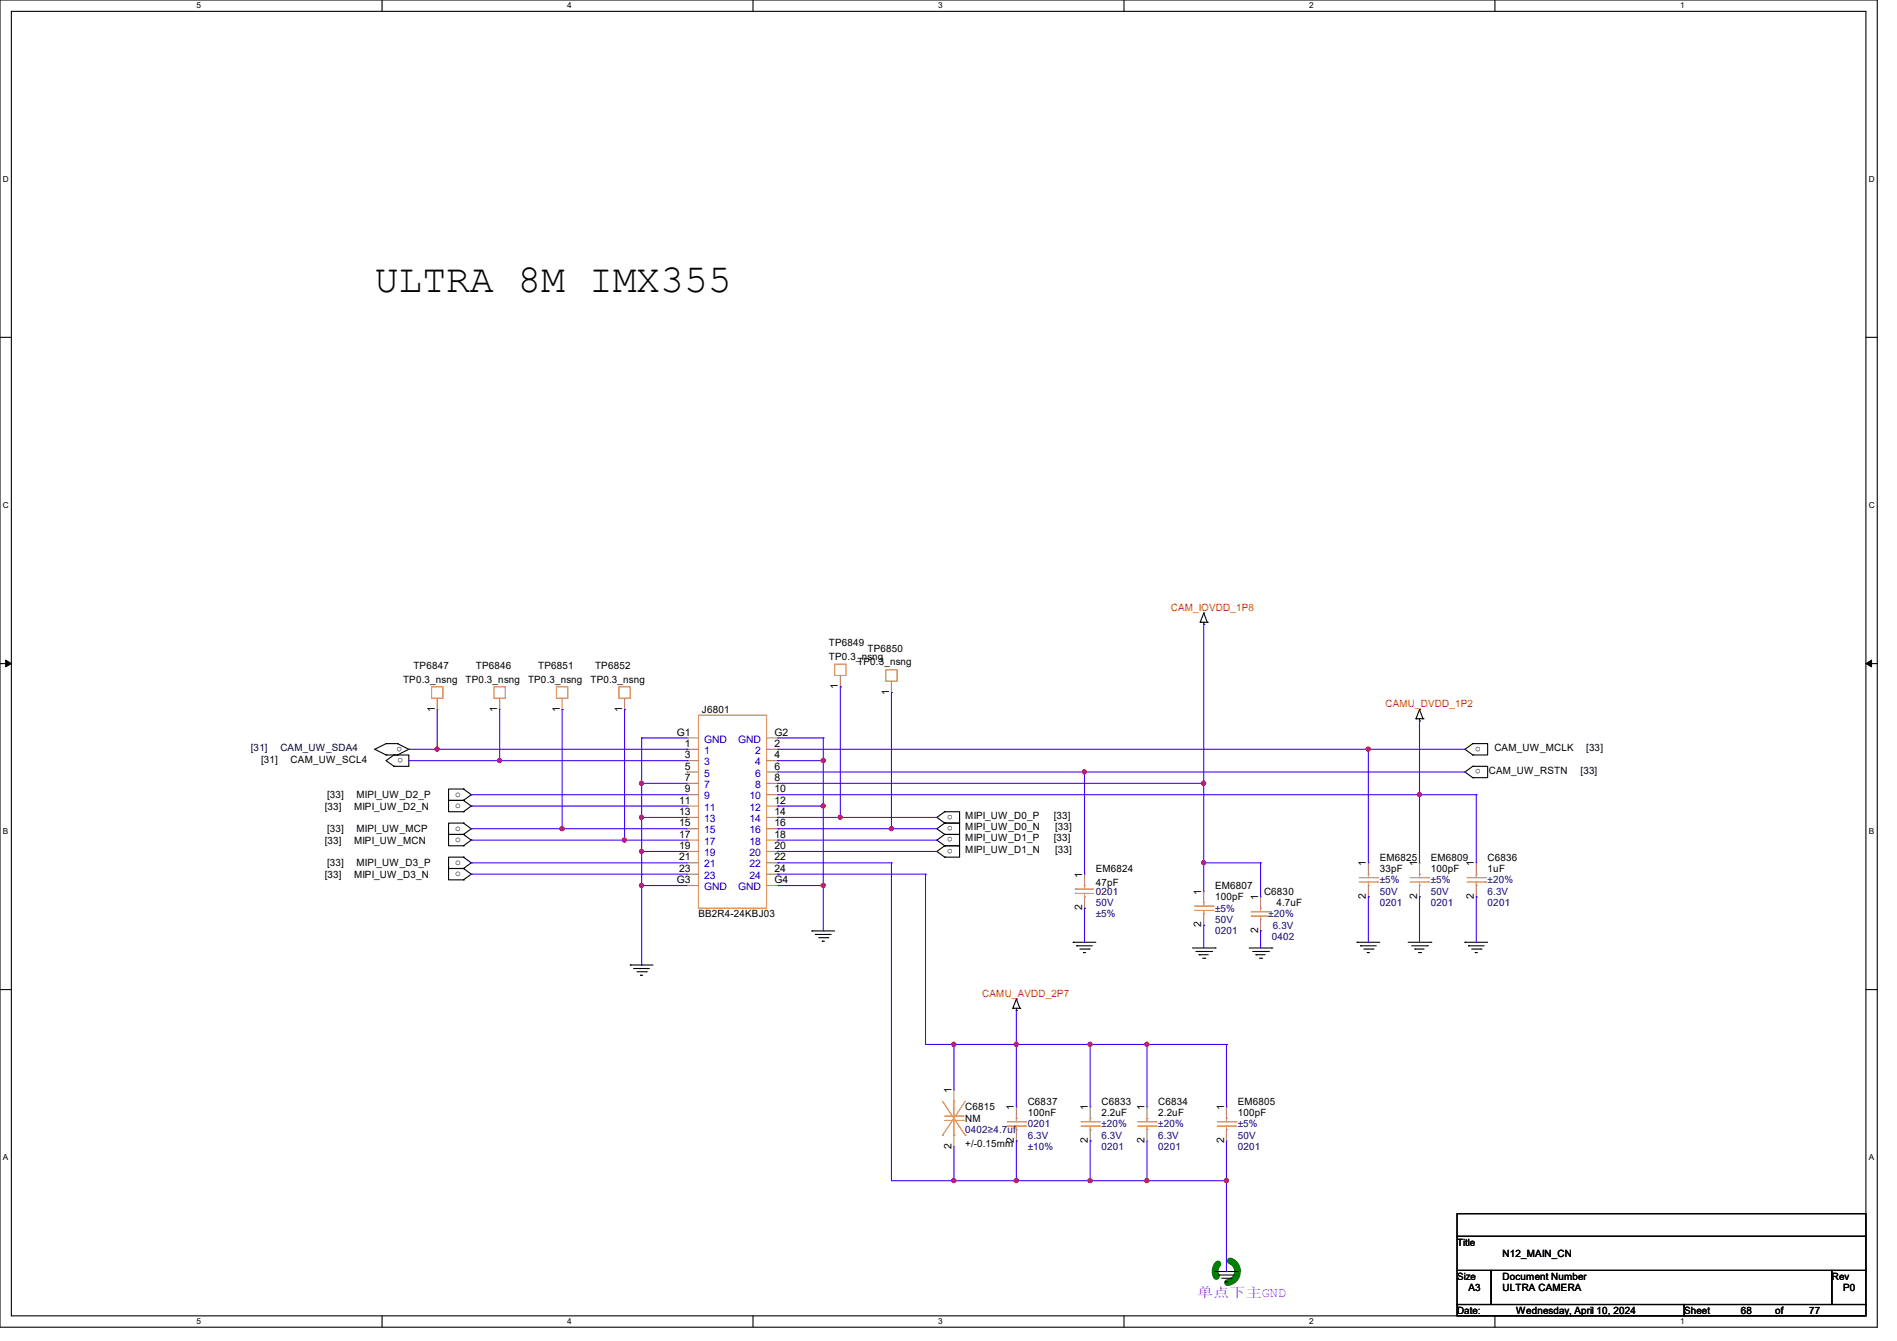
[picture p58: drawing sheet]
<svg xmlns="http://www.w3.org/2000/svg" width="297mm" height="210mm" viewBox="0 0 297 210" stroke-linecap="round" stroke-linejoin="round" font-family="sans-serif">
<defs><g id="words">
<text font-size="6.2" x="58.7" y="45.8">ULTRA 8M IMX355</text>
<text font-size="2.1" fill="#f0f" x="187.4" y="203.1">单点下主GND</text>
<g font-size="1.6" fill="#f00">
<text x="183.3" y="95.7">CAM_IOVDD_1P8</text>
<text x="216.9" y="110.8">CAMU_DVDD_1P2</text>
<text x="153.8" y="156.1">CAMU_AVDD_2P7</text>
</g>
<g font-size="1.6">
<text x="129.8" y="101.2">TP6849</text>
<text x="63.1" y="106.9">TP0.3_nsng</text>
<text x="64.7" y="104.7">TP6847</text>
<text x="72.9" y="106.9">TP0.3_nsng</text>
<text x="74.5" y="104.7">TP6846</text>
<text x="82.7" y="106.9">TP0.3_nsng</text>
<text x="84.3" y="104.7">TP6851</text>
<text x="92.5" y="106.9">TP0.3_nsng</text>
<text x="93.2" y="104.7">TP6852</text>
<text x="129.8" y="103.3">TP0.3_nsng</text>
<text x="131.2" y="107.9" transform="rotate(-90 131.2 107.9)">1</text>
<text x="134.2" y="104.2">TP0.3_nsng</text>
<text x="135.8" y="102.1">TP6850</text>
<text x="68.1" y="111.5" transform="rotate(-90 68.1 111.5)">1</text>
<text x="77.9" y="111.5" transform="rotate(-90 77.9 111.5)">1</text>
<text x="87.6" y="111.5" transform="rotate(-90 87.6 111.5)">1</text>
<text x="97.4" y="111.5" transform="rotate(-90 97.4 111.5)">1</text>
<text x="109.9" y="111.7">J6801</text>
<text x="139.2" y="108.8" transform="rotate(-90 139.2 108.8)">1</text>
<text x="40.9" y="119.5">[31]</text>
<text x="45.5" y="119.5">CAM_UW_SCL4</text>
<text x="62.9" y="116.9" transform="rotate(-180 62.9 116.9)">o</text>
<text x="63.1" y="118.7" transform="rotate(-180 63.1 118.7)">o</text>
<text x="106" y="115.2">G1</text>
<text x="107.2" y="117">1</text>
<text x="107.2" y="118.7">3</text>
<text x="121.2" y="117">2</text>
<text x="121.2" y="118.7">4</text>
<text x="121.2" y="115.2">G2</text>
<text x="231.9" y="116.9" transform="rotate(-180 231.9 116.9)">o</text>
<text x="234" y="117.6">CAM_UW_MCLK</text>
<text x="248.4" y="117.6">[33]</text>
<text x="51.2" y="125">[33]</text>
<text x="55.8" y="125">MIPI_UW_D2_P</text>
<text x="71.3" y="124.8">o</text>
<text x="106.3" y="125.9">11</text>
<text x="107.2" y="120.5">5</text>
<text x="107.2" y="122.3">7</text>
<text x="107.2" y="124.1">9</text>
<text x="121.2" y="120.5">6</text>
<text x="121.2" y="122.3">8</text>
<text x="121.2" y="124.1">10</text>
<text x="121.2" y="125.9">12</text>
<text x="231.9" y="120.5" transform="rotate(-180 231.9 120.5)">o</text>
<text x="233.1" y="121.3">CAM_UW_RSTN</text>
<text x="247.5" y="121.3">[33]</text>
<text x="50.8" y="126.8">[33]</text>
<text x="51.2" y="130.3">[33]</text>
<text x="55.5" y="126.8">MIPI_UW_D2_N</text>
<text x="55.8" y="130.3">MIPI_UW_MCP</text>
<text x="71.3" y="126.6">o</text>
<text x="71.3" y="130.1">o</text>
<text x="71.3" y="131.9">o</text>
<text x="106.3" y="127.6">13</text>
<text x="106.3" y="129.4">15</text>
<text x="106.3" y="131.2">17</text>
<text x="121.2" y="127.6">14</text>
<text x="121.2" y="129.4">16</text>
<text x="121.2" y="131.2">18</text>
<text x="149.2" y="127.6" transform="rotate(-180 149.2 127.6)">o</text>
<text x="149.2" y="129.4" transform="rotate(-180 149.2 129.4)">o</text>
<text x="149.2" y="131.1" transform="rotate(-180 149.2 131.1)">o</text>
<text x="151.1" y="128.2">MIPI_UW_D0_P</text>
<text x="151.1" y="130">MIPI_UW_D0_N</text>
<text x="151.1" y="131.8">MIPI_UW_D1_P</text>
<text x="165" y="128.2">[33]</text>
<text x="165" y="131.8">[33]</text>
<text x="165.2" y="130">[33]</text>
<text x="50.8" y="132.1">[33]</text>
<text x="50.8" y="137.5">[33]</text>
<text x="51.2" y="135.7">[33]</text>
<text x="55.5" y="132.1">MIPI_UW_MCN</text>
<text x="55.5" y="137.5">MIPI_UW_D3_N</text>
<text x="55.8" y="135.7">MIPI_UW_D3_P</text>
<text x="71.3" y="135.5">o</text>
<text x="71.3" y="137.2">o</text>
<text x="106.3" y="133">19</text>
<text x="106.3" y="134.7">21</text>
<text x="106.3" y="136.5">23</text>
<text x="121.2" y="133">20</text>
<text x="121.2" y="134.7">22</text>
<text x="121.2" y="136.5">24</text>
<text x="149.2" y="132.9" transform="rotate(-180 149.2 132.9)">o</text>
<text x="151.1" y="133.6">MIPI_UW_D1_N</text>
<text x="165.2" y="133.6">[33]</text>
<text x="169.4" y="137.5" transform="rotate(-90 169.4 137.5)">1</text>
<text x="171.6" y="136.6">EM6824</text>
<text x="213.9" y="135.7" transform="rotate(-90 213.9 135.7)">1</text>
<text x="216" y="134.8">EM6825</text>
<text x="216" y="136.6">33pF</text>
<text x="221.9" y="135.7" transform="rotate(-90 221.9 135.7)">1</text>
<text x="224" y="134.8">EM6809</text>
<text x="224" y="136.6">100pF</text>
<text x="230.8" y="135.7" transform="rotate(-90 230.8 135.7)">1</text>
<text x="232.9" y="134.8">C6836</text>
<text x="232.9" y="136.6">1uF</text>
<text x="106" y="138.3">G3</text>
<text x="109.3" y="143.7">BB2R4-24KBJ03</text>
<text x="121.2" y="138.3">G4</text>
<text x="169.4" y="142.6" transform="rotate(-90 169.4 142.6)">2</text>
<text x="171.6" y="138.7">47pF</text>
<text x="188.1" y="140.1" transform="rotate(-90 188.1 140.1)">1</text>
<text x="190.2" y="139.2">EM6807</text>
<text x="190.2" y="141">100pF</text>
<text x="197" y="141" transform="rotate(-90 197 141)">1</text>
<text x="197.9" y="140.1">C6830</text>
<text x="199.9" y="141.9">4.7uF</text>
<text x="213.9" y="140.8" transform="rotate(-90 213.9 140.8)">2</text>
<text x="221.9" y="140.8" transform="rotate(-90 221.9 140.8)">2</text>
<text x="230.8" y="140.8" transform="rotate(-90 230.8 140.8)">2</text>
<text x="188.1" y="145.2" transform="rotate(-90 188.1 145.2)">2</text>
<text x="197" y="146.1" transform="rotate(-90 197 146.1)">2</text>
<text x="149" y="171.2" transform="rotate(-90 149 171.2)">1</text>
<text x="151.1" y="173.9">C6815</text>
<text x="158.8" y="173.9" transform="rotate(-90 158.8 173.9)">1</text>
<text x="160.9" y="173">C6837</text>
<text x="170.3" y="173.9" transform="rotate(-90 170.3 173.9)">1</text>
<text x="172.5" y="173">C6833</text>
<text x="179.2" y="173.9" transform="rotate(-90 179.2 173.9)">1</text>
<text x="181.4" y="173">C6834</text>
<text x="191.6" y="173.9" transform="rotate(-90 191.6 173.9)">1</text>
<text x="193.8" y="173">EM6805</text>
<text x="149" y="179.9" transform="rotate(-90 149 179.9)">2</text>
<text x="151.1" y="175.7">NM</text>
<text x="151.1" y="179.6">+/-0.15mm</text>
<text x="158.8" y="179" transform="rotate(-90 158.8 179)">2</text>
<text x="160.9" y="174.8">100nF</text>
<text x="170.3" y="179" transform="rotate(-90 170.3 179)">2</text>
<text x="172.5" y="174.8">2.2uF</text>
<text x="179.2" y="179" transform="rotate(-90 179.2 179)">2</text>
<text x="181.4" y="174.8">2.2uF</text>
<text x="191.6" y="179" transform="rotate(-90 191.6 179)">2</text>
<text x="193.8" y="174.8">100pF</text>
<text x="228.1" y="195.1">Title</text>
<text x="235.2" y="196.8">N12_MAIN_CN</text>
<text x="228.1" y="200.4">Size</text>
<text x="229.9" y="202.2">A3</text>
<text x="235.2" y="200.4">Document Number</text>
<text x="235.2" y="202.2">ULTRA CAMERA</text>
<text x="286.8" y="200.4">Rev</text>
<text x="288.6" y="202.2">P0</text>
<text x="228.1" y="205.7">Date:</text>
<text x="237.4" y="205.7">Wednesday, April 10, 2024</text>
<text x="263.7" y="205.7">Sheet</text>
<text x="272.6" y="205.7">68</text>
<text x="277.9" y="205.7">of</text>
<text x="283.2" y="205.7">77</text>
</g>
<g font-size="1.6" fill="#000040">
<text x="39.3" y="117.6">[31]</text>
<text x="43.9" y="117.6">CAM_UW_SDA4</text>
</g>
<g font-size="1.6" fill="#00c">
<text x="110.2" y="118.1">1</text>
<text x="110.2" y="119.8">3</text>
<text x="110.2" y="116.3">GND</text>
<text x="115.6" y="116.3">GND</text>
<text x="118.2" y="118.1">2</text>
<text x="118.2" y="119.8">4</text>
<text x="110.2" y="121.6">5</text>
<text x="110.2" y="123.4">7</text>
<text x="110.2" y="125.2">9</text>
<text x="117.3" y="125.2">10</text>
<text x="118.2" y="121.6">6</text>
<text x="118.2" y="123.4">8</text>
<text x="110.2" y="127">11</text>
<text x="110.2" y="128.7">13</text>
<text x="110.2" y="130.5">15</text>
<text x="117.3" y="127">12</text>
<text x="117.3" y="128.7">14</text>
<text x="117.3" y="130.5">16</text>
<text x="110.2" y="132.3">17</text>
<text x="110.2" y="134.1">19</text>
<text x="110.2" y="135.8">21</text>
<text x="110.2" y="137.6">23</text>
<text x="117.3" y="132.3">18</text>
<text x="117.3" y="134.1">20</text>
<text x="117.3" y="135.8">22</text>
<text x="117.3" y="137.6">24</text>
<text x="110.2" y="139.4">GND</text>
<text x="115.6" y="139.4">GND</text>
</g>
<g font-size="1.6" fill="#000080">
<text x="171.6" y="140.1">0201</text>
<text x="171.6" y="141.9">50V</text>
<text x="171.6" y="143.7">±5%</text>
<text x="190.2" y="142.8">±5%</text>
<text x="198.6" y="143.7">±20%</text>
<text x="216" y="141.9">0201</text>
<text x="216" y="140.1">50V</text>
<text x="216" y="138.3">±5%</text>
<text x="224" y="141.9">0201</text>
<text x="224" y="140.1">50V</text>
<text x="224" y="138.3">±5%</text>
<text x="232.9" y="141.9">0201</text>
<text x="232.9" y="140.1">6.3V</text>
<text x="232.9" y="138.3">±20%</text>
<text x="190.2" y="146.3">0201</text>
<text x="190.2" y="144.6">50V</text>
<text x="199.1" y="147.2">0402</text>
<text x="199.3" y="145.5">6.3V</text>
<text x="151.1" y="177.5">0402≥4.7uf</text>
<text x="160.9" y="176.6">0201</text>
<text x="160.9" y="178.3">6.3V</text>
<text x="172.5" y="178.3">6.3V</text>
<text x="172.5" y="176.6">±20%</text>
<text x="181.4" y="178.3">6.3V</text>
<text x="181.4" y="176.6">±20%</text>
<text x="193.8" y="178.3">50V</text>
<text x="193.8" y="176.6">±5%</text>
<text x="160.9" y="180.1">±10%</text>
<text x="172.5" y="180.1">0201</text>
<text x="181.4" y="180.1">0201</text>
<text x="193.8" y="180.1">0201</text>
</g>
<g font-size="1.3">
<text x="30.8" y="1.3">5</text>
<text x="88.8" y="1.3">4</text>
<text x="146.9" y="1.3">3</text>
<text x="205" y="1.3">2</text>
<text x="263.1" y="1.3">1</text>
<text x=".5" y="28.4">D</text>
<text x="292.6" y="28.4">D</text>
<text x=".5" y="79.5">C</text>
<text x="292.6" y="79.5">C</text>
<text x=".5" y="130.6">B</text>
<text x="292.6" y="130.6">B</text>
<text x=".5" y="181.7">A</text>
<text x="292.6" y="181.7">A</text>
<text x="30.8" y="207.4">5</text>
<text x="88.8" y="207.4">4</text>
<text x="146.9" y="207.4">3</text>
<text x="205" y="207.4">2</text>
<text x="263.1" y="207.4">1</text>
</g>
</g></defs>
<path d="M0 0h293.9v207.9h-293.9zM1.8 1.8h290.3v204.3h-290.3z" fill="none" stroke="#000" stroke-width=".17"/>
<g fill="#fff">
<path d="M30.8 .2h.7v1.4h-.7z"/>
<path d="M30.8 206.2h.7v1.4h-.7z"/>
</g>
<path d="M59.8 0v1.8M59.8 206.1v1.8" fill="none" stroke="#000" stroke-width=".17"/>
<g fill="#fff">
<path d="M88.8 .2h.7v1.4h-.7z"/>
<path d="M88.8 206.2h.7v1.4h-.7z"/>
</g>
<path d="M117.9 0v1.8M117.9 206.1v1.8" fill="none" stroke="#000" stroke-width=".17"/>
<g fill="#fff">
<path d="M146.9 .2h.7v1.4h-.7z"/>
<path d="M146.9 206.2h.7v1.4h-.7z"/>
</g>
<path d="M176 0v1.8M176 206.1v1.8" fill="none" stroke="#000" stroke-width=".17"/>
<g fill="#fff">
<path d="M205 .2h.7v1.4h-.7z"/>
<path d="M205 206.2h.7v1.4h-.7z"/>
</g>
<path d="M234.1 0v1.8M234.1 206.1v1.8" fill="none" stroke="#000" stroke-width=".17"/>
<g fill="#fff">
<path d="M263.1 .2h.6v1.4h-.6z"/>
<path d="M263.1 206.2h.6v1.4h-.6z"/>
<path d="M.5 27.3h.9v1.4h-.9z"/>
<path d="M292.6 27.3h.9v1.4h-.9z"/>
<path d="M.5 78.4h.9v1.4h-.9z"/>
<path d="M292.6 78.4h.9v1.4h-.9z"/>
</g>
<path d="M0 52.8h1.8M292.1 52.8h1.8" fill="none" stroke="#000" stroke-width=".17"/>
<g fill="#fff">
<path d="M.5 129.5h.8v1.4h-.8z"/>
<path d="M292.6 129.5h.8v1.4h-.8z"/>
</g>
<path d="M0 103.9h1.8M292.1 103.9h1.8" fill="none" stroke="#000" stroke-width=".17"/>
<path d="M.9 103.4l.9 .5-.9 .5zM292.1 103.9l.9-.5v1z" fill="#000" stroke="#000" stroke-width=".16"/>
<g fill="#fff">
<path d="M.5 180.5h.8v1.4h-.8z"/>
<path d="M292.6 180.5h.8v1.4h-.8z"/>
</g>
<g fill="none" stroke="#000" stroke-width=".17">
<path d="M187.9 97.5h.1M187.9 97.5h1.1M188.5 97.8h.1M188.5 96h.1M188.5 97.5v.3M188.5 96l.5 1.5M188.5 96l-.6 1.5M189 97.5h.1M58.7 117.3h.1M58.7 117.3l1.8 .9M60.5 118.2h.1M60.5 116.5h.1"/>
<path d="M60.5 118.2h1.7M60.5 116.5h1.7M60.5 116.5l-1.8 .8M61.7 118.2h.1M61.7 118.2h2.3v1.8h-2.3M61.7 118.2l-1.2 .9 1.2 .9M62.2 118.2h.1M62.2 116.5h.1M62.2 116.5l1.8 .8M64 117.3h.1M64 117.3l-1.8 .9M221.7 112.6h.1"/>
<path d="M221.7 112.6h1.1M222.2 112.9h.1M222.2 111.1h.1M222.2 112.6v.3M222.2 111.1l-.5 1.5M222.2 111.1l.6 1.5M222.8 112.6h.1M230.6 118.2h.1M230.6 116.5h.1M230.6 116.5h2.3v1.7h-2.3M230.6 116.5l-1.2 .8 1.2 .9M61.7 120h.1"/>
<path d="M72.6 123.6h.1M72.6 125.3h.1M72.6 123.6h-2.4v1.7h2.4M72.6 127.1h.1M72.6 125.3h-2.4v1.8h2.4M72.6 128.9h.1M72.6 130.7h.1M72.6 128.9h-2.4v1.8h2.4M72.6 132.5h.1M72.6 130.7h-2.4v1.8h2.4M72.6 134.2h.1M72.6 136h.1"/>
<path d="M72.6 134.2h-2.4v1.8h2.4M72.6 137.8h.1M72.6 136h-2.4v1.8h2.4M72.6 123.6l1.2 .9-1.2 .8M72.6 125.3l1.2 .9-1.2 .9M72.6 128.9l1.2 .9-1.2 .9M72.6 130.7l1.2 .9-1.2 .9M72.6 134.2l1.2 .9-1.2 .9M72.6 136l1.2 .9-1.2 .9M147.9 128.9h.1M147.9 127.1h.1M147.9 127.1h2.3v1.8h-2.3"/>
<path d="M147.9 130.7h.1M147.9 128.9h2.3v1.8h-2.3M147.9 132.5h.1M147.9 130.7h2.3v1.8h-2.3M147.9 134.2h.1M147.9 132.5h2.3v1.7h-2.3M147.9 127.1l-1.2 .9 1.2 .9M147.9 128.9l-1.2 .9 1.2 .9M147.9 130.7l-1.2 .9 1.2 .9M147.9 132.5l-1.2 .8 1.2 .9M230.6 121.8h.1M230.6 120h.1"/>
<path d="M230.6 120h2.3v1.8h-2.3M230.6 120l-1.2 .9 1.2 .9M0 155h1.8M98.7 151.1h.1M98.7 151.1h3.5M99.2 151.7h.1M99.2 151.7h2.5M99.7 152.2h1.5M100.3 152.7h.1M100.3 152.7h.3M101.2 152.2h.1M127.1 145.8h.1"/>
<path d="M127.1 145.8h3.6M127.7 146.3h.1M127.7 146.3h2.4M128.2 146.9h1.4M128.7 147.4h.1M128.7 147.4h.4M129.6 146.9h.1M158.6 157.9h.1M158.6 157.9h1.1M159.1 158.2h.1M159.1 156.5h.1M159.1 157.9v.3"/>
<path d="M159.1 156.5l-.5 1.4M159.1 156.5l.6 1.4M159.7 157.9h.1M168 147.6h.1M168 147.6h3.6M168.6 148.1h.1M168.6 148.1h2.4M169.1 148.6h1.4M169.6 149.2h.1M169.6 149.2h.4M170.5 148.6h.1M186.7 148.5h3.5"/>
<path d="M187.2 149h2.5M187.7 149.5h.1M187.7 149.5h1.5M188.3 150.1h.3M188.6 150.1h.1M189.7 149h.1M190.2 148.5h.1M195.6 148.5h3.5M196.1 149h2.5M196.6 149.5h.1M196.6 149.5h1.5M197.2 150.1h.3"/>
<path d="M197.5 150.1h.1M198.6 149h.1M199.1 148.5h.1M212.5 147.6h.1M212.5 147.6h3.5M213 148.1h.1M213 148.1h2.5M213.5 148.6h1.5M214.1 149.2h.1M214.1 149.2h.3M215 148.6h.1M220.5 147.6h3.5"/>
<path d="M221 148.1h2.5M221.5 148.6h.1M221.5 148.6h1.5M222.1 149.2h.3M222.4 149.2h.1M223.5 148.1h.1M224 147.6h.1M229.4 147.6h.1M229.4 147.6h3.5M229.9 148.1h.1M229.9 148.1h2.5M230.4 148.6h1.5"/>
<path d="M231 149.2h.1M231 149.2h.3M231.9 148.6h.1M292.1 155h1.8M190.2 199.1h.1M190.2 199.1h3.6M190.8 199.7h.1M190.8 199.7h2.5M228.1 190.1h64v3.5h-64zM228.1 193.6h64v5.4h-64zM228.1 199h5.4v5.3h-5.4zM233.5 199h53.3v5.3h-53.3z"/>
<path d="M286.8 199h5.3v5.3h-5.3zM191.3 200.2h1.4M191.9 200.7h.1M191.9 200.7h.3M192.7 200.2h.1M228.1 204.3h35.6v1.8h-35.6zM263.7 204.3h28.4v1.8h-28.4z"/>
</g>
<circle cx="192" cy="199.1" r="1.76" fill="none" stroke="#008000" stroke-width="1.1" stroke-dasharray="2.1"/>
<g fill="none" stroke="#cc8006" stroke-width=".17">
<path d="M67.6 107.6h1.7v1.7h-1.7zM77.3 107.6h1.8v1.7h-1.8zM87.1 107.6h1.8v1.7h-1.8zM96.9 107.6h1.8v1.7h-1.8zM109.3 112h10.7v30.2h-10.7zM130.7 104h1.8v1.8h-1.8zM138.7 104.9h1.8v1.8h-1.8zM168.4 139.2h.1M168.4 139.9h.1M168.4 139.2h2.8M168.4 139.9h2.8M169.8 138.7h.1"/>
<path d="M169.8 138.7v.5M169.8 139.9v.6M212.8 137.5h2.9M212.8 138.1h2.9M214.2 136.9h.1M214.2 138.7h.1M214.2 136.9v.6M214.2 138.1v.6M215.7 137.5h.1M215.7 138.1h.1M220.8 137.5h2.9M220.8 138.1h2.9"/>
<path d="M222.2 136.9h.1M222.2 138.7h.1M222.2 136.9v.6M222.2 138.1v.6M223.7 137.5h.1M223.7 138.1h.1M229.7 137.5h2.9M229.7 138.1h2.9M231.1 136.9h.1M231.1 138.7h.1M231.1 136.9v.6M231.1 138.1v.6"/>
<path d="M232.6 137.5h.1M232.6 138.1h.1M169.8 140.5h.1M187 141.9h2.9M187 142.6h2.9M188.5 141.4h.1M188.5 143.1h.1M188.5 141.4v.5M188.5 142.6v.5M189.9 141.9h.1M189.9 142.6h.1M195.9 142.8h.1"/>
<path d="M195.9 143.5h.1M195.9 142.8h2.9M195.9 143.5h2.9M197.4 142.2h.1M197.4 144h.1M197.4 142.2v.6M197.4 143.5v.5M147.6 177.8h.1M147.6 172.5l3.5 5.3M147.9 174.8h2.9M147.9 175.5h2.9M149.4 172.5h.1"/>
<path d="M149.4 177.8h.1M149.4 172.5v2.3M149.4 175.5v2.3M150.8 174.8h.1M150.8 175.5h.1M151.1 177.8h.1M151.1 172.5l-3.5 5.3M157.7 175.7h2.9M157.7 176.4h2.9M159.1 175.1h.1M159.1 176.9h.1M159.1 175.1v.6"/>
<path d="M159.1 176.4v.5M160.6 175.7h.1M160.6 176.4h.1M169.2 175.7h2.9M169.2 176.4h2.9M170.7 175.1h.1M170.7 176.9h.1M170.7 175.1v.6M170.7 176.4v.5M172.1 175.7h.1M172.1 176.4h.1M178.1 175.7h2.9"/>
<path d="M178.1 176.4h2.9M179.6 175.1h.1M179.6 176.9h.1M179.6 175.1v.6M179.6 176.4v.5M181 175.7h.1M181 176.4h.1M190.6 175.7h2.9M190.6 176.4h2.9M192 175.1h.1M192 176.9h.1M192 175.1v.6"/>
<path d="M192 176.4v.5M193.5 175.7h.1M193.5 176.4h.1"/>
</g>
<g fill="none" stroke="#a84" stroke-width=".17">
<path d="M68.5 111.1h.1M68.5 109.3v1.8M78.2 111.1h.1M78.2 109.3v1.8M88 111.1h.1M88 109.3v1.8M97.8 111.1h.1M97.8 109.3v1.8M107.6 117.3h.1M107.6 119.1h.1M107.6 115.6h.1M107.6 117.3h1.7"/>
<path d="M107.6 119.1h1.7M107.6 115.6h1.7M120 117.3h1.8M120 119.1h1.8M120 115.6h1.8M121.8 117.3h.1M121.8 119.1h.1M121.8 115.6h.1M131.6 107.6h.1M131.6 105.8v1.8M139.6 108.5h.1M139.6 106.7v1.8"/>
<path d="M107.6 120.9h.1M107.6 122.7h.1M107.6 124.5h.1M107.6 126.2h.1M107.6 128h.1M107.6 129.8h.1M107.6 131.6h.1M107.6 133.3h.1M107.6 135.1h.1M107.6 136.9h.1M107.6 138.7h.1M107.6 120.9h1.7"/>
<path d="M107.6 122.7h1.7M107.6 124.5h1.7M107.6 126.2h1.7M107.6 128h1.7M107.6 129.8h1.7M107.6 131.6h1.7M107.6 133.3h1.7M107.6 135.1h1.7M107.6 136.9h1.7M107.6 138.7h1.7M120 120.9h1.8M120 122.7h1.8"/>
<path d="M120 124.5h1.8M120 126.2h1.8M120 128h1.8M120 129.8h1.8M120 131.6h1.8M120 133.3h1.8M120 135.1h1.8M120 136.9h1.8M120 138.7h1.8M121.8 120.9h.1M121.8 122.7h.1M121.8 124.5h.1"/>
<path d="M121.8 126.2h.1M121.8 128h.1M121.8 129.8h.1M121.8 131.6h.1M121.8 133.3h.1M121.8 135.1h.1M121.8 136.9h.1M121.8 138.7h.1M169.8 136.9h.1M169.8 136.9v1.8M188.5 139.6h.1M188.5 139.6v1.8"/>
<path d="M214.2 135.1h.1M214.2 135.1v1.8M214.2 138.7v1.8M222.2 135.1h.1M222.2 135.1v1.8M222.2 138.7v1.8M231.1 135.1h.1M231.1 135.1v1.8M231.1 138.7v1.8M169.8 142.2h.1M169.8 140.5v1.7M188.5 144.9h.1"/>
<path d="M188.5 143.1v1.8M197.4 140.5h.1M197.4 145.8h.1M197.4 140.5v1.7M197.4 144v1.8M214.2 140.5h.1M222.2 140.5h.1M231.1 140.5h.1M149.4 170.7h.1M149.4 179.6h.1M149.4 170.7v1.8M149.4 177.8v1.8"/>
<path d="M159.1 173.4h.1M159.1 178.7h.1M159.1 173.4v1.7M159.1 176.9v1.8M170.7 173.4h.1M170.7 178.7h.1M170.7 173.4v1.7M170.7 176.9v1.8M179.6 173.4h.1M179.6 178.7h.1M179.6 173.4v1.7M179.6 176.9v1.8"/>
<path d="M192 173.4h.1M192 178.7h.1M192 173.4v1.7M192 176.9v1.8"/>
</g>
<g fill="none" stroke="#4200ff" stroke-width=".17">
<path d="M188.5 97.8h.1M188.5 97.8v41.8M64 117.3h43.6M64 119.1h43.6M68.5 117.3h.1M68.5 111.1v6.2M78.2 119.1h.1M78.2 111.1v8M88 111.1h.1M88 111.1v18.7M97.8 111.1h.1M97.8 111.1v20.5"/>
<path d="M100.5 115.6h.1M100.5 115.6v35.5M100.5 115.6h7.1M107.6 117.3h.1M107.6 119.1h.1M121.8 119.1h.1M121.8 117.3h107.6M121.8 119.1h7.1M121.8 115.6h7.1M128.9 119.1h.1M128.9 115.6h.1M128.9 115.6v30.2"/>
<path d="M131.6 107.6h.1M131.6 107.6v20.4M139.6 108.5h.1M139.6 108.5v21.3M214.2 117.3h.1M214.2 117.3v17.8M222.2 112.9h.1M222.2 112.9v22.2M229.4 117.3h.1M73.8 124.5h.1M73.8 126.2h.1M73.8 129.8h.1"/>
<path d="M73.8 131.6h.1M73.8 135.1h.1M73.8 136.9h.1M73.8 124.5h33.8M73.8 126.2h33.8M73.8 129.8h33.8M73.8 131.6h33.8M73.8 135.1h33.8M73.8 136.9h33.8M88 129.8h.1M97.8 131.6h.1M100.5 122.7h.1"/>
<path d="M100.5 128h.1M100.5 133.3h.1M100.5 138.7h.1M100.5 122.7h7.1M100.5 128h7.1M100.5 133.3h7.1M100.5 138.7h7.1M121.8 135.1h.1M121.8 136.9h.1M121.8 128h.1M121.8 129.8h.1M121.8 131.6h.1"/>
<path d="M121.8 133.3h.1M121.8 126.2h.1M121.8 124.5h109.3M121.8 126.2h7.1M121.8 129.8h24.9M121.8 131.6h24.9M121.8 135.1h17.8M121.8 136.9h23.1M121.8 122.7h66.7M121.8 128h24.9M121.8 133.3h24.9M121.8 138.7h7.1"/>
<path d="M121.8 120.9h107.6M128.9 138.7h.1M131.6 128h.1M139.6 135.1h.1M139.6 129.8h.1M139.6 135.1v49.8h52.4M144.9 136.9h.1M144.9 136.9v26.7h47.1M169.8 120.9h.1M169.8 120.9v16M188.5 122.7h.1M188.5 135.1h.1"/>
<path d="M188.5 135.1h8.9M197.4 135.1h.1M197.4 135.1v5.4M222.2 124.5h.1M229.4 120.9h.1M231.1 124.5h.1M231.1 124.5v10.6M100.5 151.1h.1M128.9 145.8h.1M159.1 158.2h.1M159.1 158.2v15.2M169.8 142.2h.1"/>
<path d="M169.8 142.2v5.4M188.5 144.9h.1M188.5 144.9v3.6M197.4 145.8h.1M197.4 145.8v2.7M214.2 140.5h.1M214.2 140.5v7.1M222.2 140.5h.1M222.2 140.5v7.1M231.1 140.5h.1M231.1 140.5v7.1M149.4 163.6h.1"/>
<path d="M149.4 163.6v7.1M149.4 179.6v5.3M159.1 163.6h.1M159.1 178.7h.1M159.1 178.7v6.2M170.7 163.6h.1M170.7 178.7h.1M170.7 163.6v9.8M170.7 178.7v6.2M179.6 163.6h.1M179.6 163.6v9.8M179.6 178.7v6.2"/>
<path d="M192 163.6h.1M192 163.6v9.8M192 178.7v20.4M149.4 184.9h.1M159.1 184.9h.1M170.7 184.9h.1M179.6 184.9h.1M192 184.9h.1M192 199.1h.1"/>
</g>
<g fill="#f00" stroke="#f00" stroke-width=".17">
<circle cx="78.2" cy="119.1" r=".32"/>
<circle cx="88" cy="129.8" r=".32"/>
<circle cx="97.8" cy="131.6" r=".32"/>
<circle cx="100.4" cy="133.3" r=".32"/>
<circle cx="100.4" cy="128" r=".32"/>
<circle cx="100.4" cy="122.7" r=".32"/>
<circle cx="100.4" cy="138.7" r=".32"/>
<circle cx="149.3" cy="163.6" r=".32"/>
<circle cx="159.1" cy="163.6" r=".32"/>
<circle cx="170.7" cy="163.6" r=".32"/>
<circle cx="179.6" cy="163.6" r=".32"/>
<circle cx="159.1" cy="184.9" r=".32"/>
<circle cx="170.7" cy="184.9" r=".32"/>
<circle cx="192" cy="184.9" r=".32"/>
<circle cx="149.3" cy="184.9" r=".32"/>
<circle cx="179.6" cy="184.9" r=".32"/>
<circle cx="131.6" cy="128" r=".32"/>
<circle cx="139.6" cy="129.8" r=".32"/>
<circle cx="222.2" cy="124.4" r=".32"/>
<circle cx="188.4" cy="122.7" r=".32"/>
<circle cx="188.4" cy="135.1" r=".32"/>
<circle cx="214.2" cy="117.3" r=".32"/>
<circle cx="169.8" cy="120.9" r=".32"/>
<circle cx="128.9" cy="126.2" r=".32"/>
<circle cx="128.9" cy="138.7" r=".32"/>
<circle cx="128.9" cy="119.1" r=".32"/>
<circle cx="68.4" cy="117.3" r=".32"/>
</g>
<use href="#words"/>
</svg>
